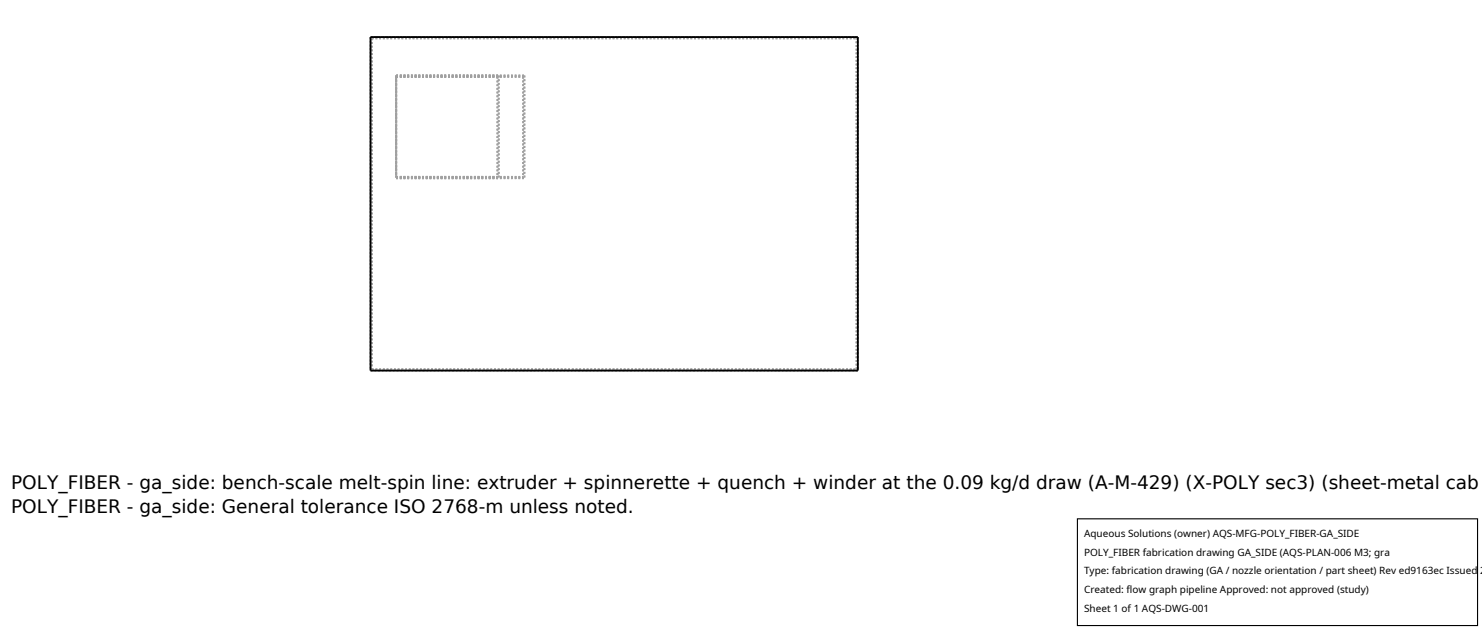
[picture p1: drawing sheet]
<svg xmlns="http://www.w3.org/2000/svg" width="212mm" height="90mm" viewBox="0 0 212 90" stroke-linecap="round" stroke-linejoin="round" font-family="sans-serif">
<defs><g id="words">
<g font-size="2.6">
<text x="1.6" y="69.8">POLY_FIBER - ga_side: bench-scale melt-spin line: extruder + spinnerette + quench + winder at the 0.09 kg/d draw (A-M-429) (X-POLY sec3) (sheet-metal cab</text>
<text x="1.6" y="73.3">POLY_FIBER - ga_side: General tolerance ISO 2768-m unless noted.</text>
</g>
<g font-size="1.4">
<text x="154.8" y="76.6">Aqueous Solutions (owner) AQS-MFG-POLY_FIBER-GA_SIDE</text>
<text x="154.8" y="79.3">POLY_FIBER fabrication drawing GA_SIDE (AQS-PLAN-006 M3; gra</text>
<text x="154.8" y="82">Type: fabrication drawing (GA / nozzle orientation / part sheet) Rev ed9163ec Issued 2</text>
<text x="154.8" y="84.7">Created: flow graph pipeline Approved: not approved (study)</text>
<text x="154.8" y="87.4">Sheet 1 of 1 AQS-DWG-001</text>
</g>
</g></defs>
<g fill="none" stroke="#a0a0a0" stroke-width=".26" stroke-dasharray=".3 .3" stroke-linecap="butt">
<path d="M52.9 5.3h69.6M52.9 5.3v47.6M53.1 5.5h69.2M53.1 5.5v47.2M56.6 10.8h18.3M56.6 10.8v14.6M56.6 11v14.3M56.6 11h18.1M56.6 10.8h14.6M56.6 11h14.5M71.1 11v14.3M71.2 10.8v14.6"/>
<path d="M74.7 11v14.3M74.9 10.8v14.6M122.5 5.3v47.6M56.6 25.4h18.3M56.6 25.3h18.1M56.6 25.4h14.6M56.6 25.3h14.5M53.1 52.7h69.2M122.3 52.7v-47.2M122.5 52.9h-69.6"/>
</g>
<path d="M52.9 5.3h69.6v47.6h-69.6z" fill="none" stroke="#000" stroke-width=".26"/>
<path d="M153.9 74.1h57.1v15.2h-57.1z" fill="#fff" stroke="#000" stroke-width=".16"/>
<use href="#words"/>
</svg>
